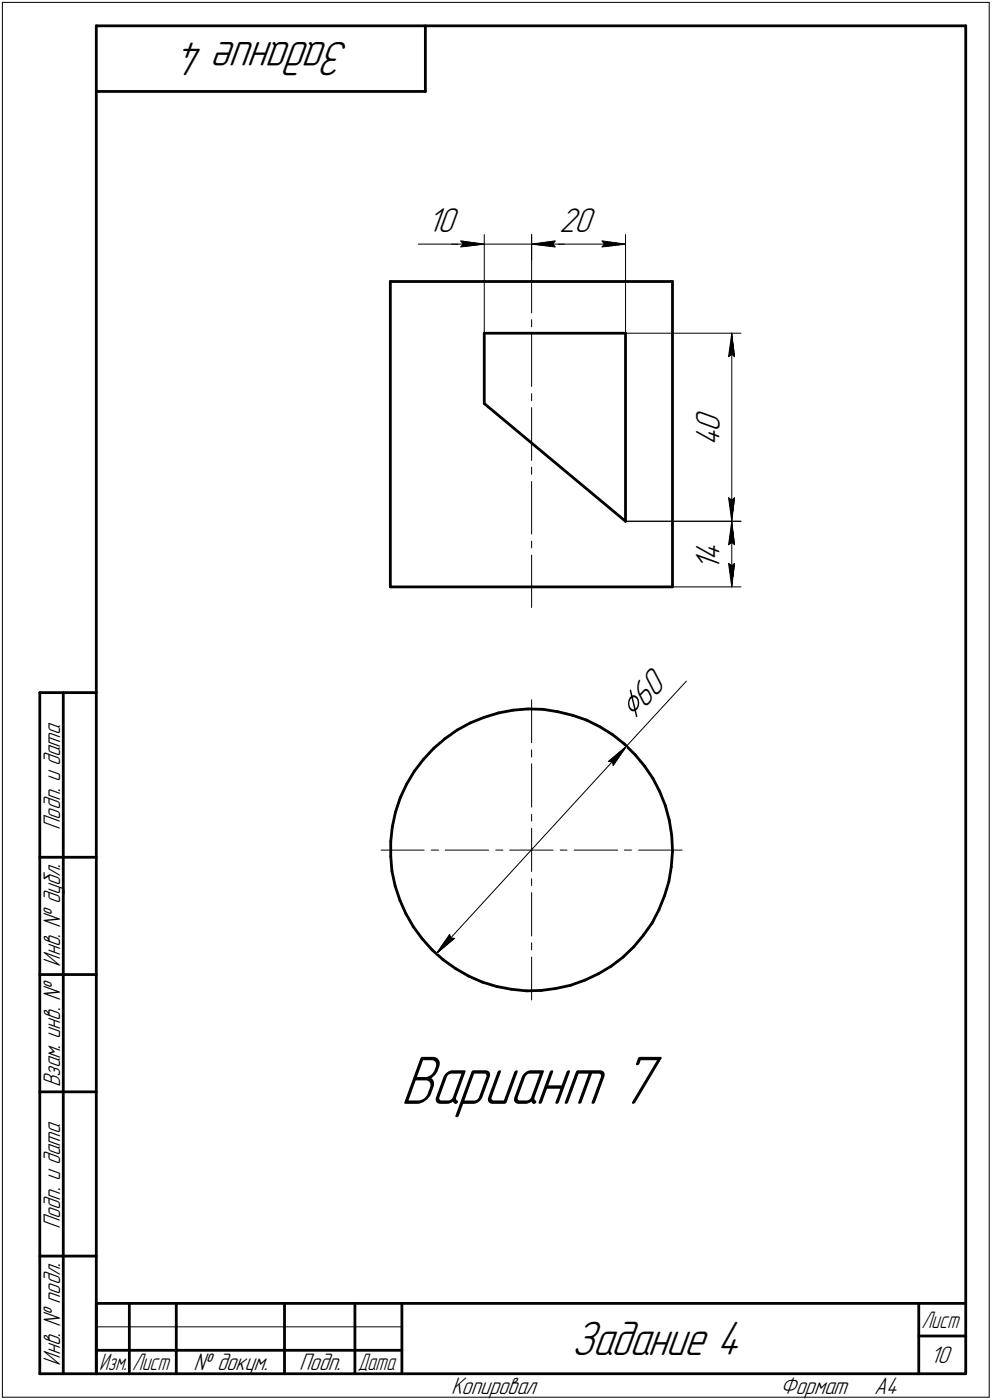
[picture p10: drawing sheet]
<svg xmlns="http://www.w3.org/2000/svg" width="211mm" height="298mm" viewBox="0 0 211 298" stroke-linecap="round" stroke-linejoin="round" font-family="sans-serif">
<defs><g id="words">
<text font-size="15.6" x="85.2" y="235">Вариант 7</text>
<g font-size="10.9">
<text x="74.4" y="9" transform="rotate(-180 74.4 9)">Задание 4</text>
<text x="121.6" y="288.5">Задание 4</text>
</g>
<text font-size="8.5" x="134.8" y="153.4" transform="rotate(-47 134.8 153.4)">Ç60</text>
<g font-size="7.8">
<text x="91" y="49.4">10</text>
<text x="119" y="49.4">20</text>
<text x="153.1" y="95.1" transform="rotate(-90 153.1 95.1)">4</text>
<text x="153.1" y="91.9" transform="rotate(-90 153.1 91.9)">0</text>
<text x="153.1" y="119.4" transform="rotate(-90 153.1 119.4)">4</text>
<text x="153.1" y="121.5" transform="rotate(-90 153.1 121.5)">1</text>
</g>
<g font-size="5.4">
<text x="12.8" y="176.7" transform="rotate(-90 12.8 176.7)">Подп. и дата</text>
<text x="12.8" y="205.8" transform="rotate(-90 12.8 205.8)">Инв. № дубл.</text>
<text x="12.8" y="231.6" transform="rotate(-90 12.8 231.6)">Взам. инв. №</text>
<text x="12.8" y="261.7" transform="rotate(-90 12.8 261.7)">Подп. и дата</text>
<text x="12.8" y="290.8" transform="rotate(-90 12.8 290.8)">Инв. № подл.</text>
<text x="41.2" y="291.8">№ докум.</text>
<text x="63.6" y="291.8">Подп.</text>
<text x="198" y="290.3">10</text>
<text x="96" y="296.8">Копировал</text>
<text x="166" y="296.8">Формат</text>
<text x="186" y="296.8">A4</text>
</g>
<g font-size="5.3">
<text x="196.1" y="282.8">Лист</text>
<text x="21.1" y="291.8">Изм.</text>
<text x="28.1" y="291.8">Лист</text>
<text x="76.1" y="291.8">Дата</text>
</g>
</g></defs>
<g fill="none" stroke="#000" stroke-width=".59">
<path d="M20.5 5.5v287zM20.5 5.5h185zM20.5 19.5h70zM90.5 5.5v14zM205.5 5.5v287zM83.1 59.9v65.1zM83.1 59.9h60zM143.1 59.9v65.1zM103 71h30.1zM103 71v14.9zM133.1 71v40zM103 85.9l30.1 25.1z"/>
<path d="M83.1 125h60zM8.5 147.5v145zM8.5 147.5h12zM13.5 147.5v145zM92.3 159.3l2.4-2zM92.3 159.3l-2.2 2.4zM94.7 157.3l2.6-1.9zM97.3 155.4l2.8-1.5zM100.1 153.9l2.9-1.2zM103 152.7l3.1-.9zM106.1 151.8l3.1-.6zM109.2 151.2l3.2-.2z"/>
<path d="M112.4 151h3.2zM115.6 151l3.1 .6zM118.7 151.6l3.1 .7zM121.8 152.3l3 1zM124.8 153.3l2.9 1.5zM127.7 154.8l2.7 1.7zM130.4 156.5l2.4 1.9zM132.8 158.4l2.3 2.3zM83.1 179.2v3.2zM83.5 176l-.4 3.2zM84.2 172.9l-.7 3.1zM85.2 169.8l-1 3.1z"/>
<path d="M86.5 167l-1.3 2.8zM88.1 164.3l-1.6 2.7zM90.1 161.7l-2 2.6zM135.1 160.7l2.1 2.5zM137.2 163.2l1.7 2.6zM138.9 165.8l1.5 2.8zM140.4 168.6l1.2 2.9zM141.6 171.5l.8 3.2zM142.4 174.7l.5 3.1zM142.9 177.8l.2 3.2zM8.5 182.5h12zM83.1 182.4l.3 3.1z"/>
<path d="M83.4 185.5l.7 3.1zM84.1 188.6l1 3.1zM85.1 191.7l1.3 2.9zM86.4 194.6l1.6 2.8zM88 197.4l1.8 2.5zM89.8 199.9l2.1 2.4zM136.9 199.1l-2 2.5zM138.8 196.5l-1.9 2.6zM140.2 193.7l-1.4 2.8zM141.4 190.8l-1.2 2.9zM142.3 187.7l-.9 3.1zM142.8 184.6l-.5 3.1z"/>
<path d="M143.1 181.4l-.3 3.2zM143.1 181v.4zM8.5 207.5h12zM91.9 202.3l2.4 2.1zM94.3 204.4l2.6 1.8zM96.9 206.2l2.8 1.7zM99.7 207.9l2.9 1.2zM102.6 209.1l3.1 1zM105.7 210.1l3.1 .6zM108.8 210.7l3.2 .3zM112 211l3.1-.1zM115.1 210.9l3.2-.4z"/>
<path d="M118.3 210.5l3.1-.7zM121.4 209.8l3.1-1.1zM124.5 208.7l2.8-1.4zM127.3 207.3l2.7-1.6zM130 205.7l2.6-1.9zM132.6 203.8l2.3-2.2zM8.5 232.5h12zM8.5 267.5h12zM20.5 277.5h185zM20.5 277.5v15zM27.5 277.5v15zM37.5 277.5v15z"/>
<path d="M60.5 277.5v15zM75.5 277.5v15zM85.5 277.5v15zM195.5 277.5v15zM8.5 292.5h12zM20.5 292.5h185zM20.5 287.5h7zM27.5 287.5h10zM37.5 287.5h23zM60.5 287.5h15zM75.5 287.5h10zM195.5 284.5h10z"/>
</g>
<g fill="none" stroke="#000" stroke-width=".21">
<path d="M.5 .5v297zM.5 .5h210zM210.5 .5v297zM89 52h14zM96.1 52h6.9zM98 51.3l5 .7zM98 51.3l.6 .7zM98 52.6l5-.6zM98.6 52l-.6 .6zM103 50v21zM103 52h10.1zM113.1 55.4v11.2z"/>
<path d="M113.1 50v5.4zM113.1 52l5 .6zM113.1 52l5-.7zM113.1 52h7zM113.1 52h20zM117.6 52l.5 .6zM118.1 51.3l-.5 .7zM128.1 52.6l5-.6zM128.1 51.3l.5 .7zM128.1 51.3l5 .7zM128.6 52l-.5 .6zM133.1 50v21z"/>
<path d="M113.1 71.1v11.2zM113.1 68.1v1.5zM133.1 71h24.5zM155 75.9l.7-.5zM155.7 71l.6 4.9zM155.7 75.4l.6 .5zM155.7 71l-.7 4.9zM155.7 71v40zM113.1 99.5v1.5zM113.1 86.8v11.2zM113.1 83.8v1.5zM113.1 118.2v11.2z"/>
<path d="M113.1 115.2v1.5zM113.1 102.5v11.2zM133.1 111h24.5zM155 120l.7 5zM155 120l.7 .5zM155 116l.7-.5zM155 106l.7 5zM155 106l.7 .5zM155.7 111l.6 5zM155.7 115.5l.6 .5zM155.7 111l-.7 5zM155.7 111v14z"/>
<path d="M155.7 106.5l.6-.5zM156.3 120l-.6 5zM156.3 106l-.6 5zM143.1 125h14.5zM155.7 120.5l.6-.5zM113.1 149v9.2zM113.1 159.7v1.5zM133.3 158.8l-2.8 4.2zM133.3 158.8l-40.5 44.3zM146 145l-12.7 13.8zM113.1 162.6v9.3zM113.1 173.4v1.4z"/>
<path d="M113.1 176.4v4.6zM129.5 162.1l.8 .1zM129.5 162.1l3.8-3.3zM130.3 162.2l.2 .8zM81.1 181h9.2zM91.8 181h1.5zM94.7 181h9.3zM95.7 199l-2.9 4.1zM95.7 199l.1 .7zM95.8 199.7l.9 .1zM105.5 181h1.5zM108.5 181h4.6z"/>
<path d="M113.1 181h4.6zM113.1 190.1v9.2zM113.1 187.1v1.5zM113.1 181v4.6zM119.2 181h1.4zM122.2 181h9.2zM132.8 181h1.6zM135.9 181h9.2zM92.8 203.1l3.9-3.3zM113.1 203.8v9.1zM113.1 200.7v1.6zM.5 297.5h210z"/>
<path d="M20.5 282.5h65z"/>
</g>
<g fill="#fff" stroke="#fff" stroke-width=".21">
<path d="M85.2 223.9h56.3zM85.2 223.9h56.3zM85.2 224h56.3zM85.2 224.1h56.3zM85.2 224.2h56.3zM85.2 224.3h56.3zM85.2 224.4h56.3zM85.2 224.5h56.3zM85.2 224.5h56.3zM85.2 224.6h56.3zM85.2 224.7h56.3zM85.2 224.8h56.3zM85.2 224.9h56.3zM85.2 225h56.3zM85.2 225h56.3zM85.2 225.1h56.3zM85.2 225.2h56.3zM85.2 225.3h56.3zM85.2 225.4h56.3zM85.2 225.5h56.3zM85.2 225.6h56.3zM85.2 225.6h56.3zM85.2 225.7h56.3zM85.2 225.8h56.3zM85.2 225.9h56.3zM85.2 226h56.3zM85.2 226.1h56.3zM85.2 226.1h56.3zM85.2 226.2h56.3zM85.2 226.3h56.3zM85.2 226.4h56.3zM85.2 226.5h56.3zM85.2 226.6h56.3zM85.2 226.7h56.3zM85.2 226.7h56.3zM85.2 226.8h56.3zM85.2 226.9h56.3zM85.2 227h56.3zM85.2 227.1h56.3zM85.2 227.2h56.3zM85.2 227.2h56.3zM85.2 227.3h56.3zM85.2 227.4h56.3zM85.2 227.5h56.3zM85.2 227.6h56.3zM85.2 227.7h56.3zM85.2 227.8h56.3zM85.2 227.8h56.3zM85.2 227.9h56.3zM85.2 228h56.3zM85.2 228.1h56.3zM85.2 228.2h56.3zM85.2 228.3h56.3zM85.2 228.3h56.3zM85.2 228.4h56.3zM85.2 228.5h56.3zM85.2 228.6h56.3zM85.2 228.7h56.3zM85.2 228.8h56.3zM85.2 228.9h56.3zM85.2 228.9h56.3zM85.2 229h56.3zM85.2 229.1h56.3zM85.2 229.2h56.3zM85.2 229.3h56.3zM85.2 229.4h56.3zM85.2 229.4h56.3zM85.2 229.5h56.3zM85.2 229.6h56.3zM85.2 229.7h56.3zM85.2 229.8h56.3zM85.2 229.9h56.3zM85.2 230h56.3zM85.2 230h56.3zM85.2 230.1h56.3zM85.2 230.2h56.3zM85.2 230.3h56.3zM85.2 230.4h56.3zM85.2 230.5h56.3zM85.2 230.5h56.3zM85.2 230.6h56.3zM85.2 230.7h56.3zM85.2 230.8h56.3zM85.2 230.9h56.3zM85.2 231h56.3zM85.2 231.1h56.3zM85.2 231.1h56.3zM85.2 231.2h56.3zM85.2 231.3h56.3zM85.2 231.4h56.3zM85.2 231.5h56.3zM85.2 231.6h56.3zM85.2 231.6h56.3zM85.2 231.7h56.3zM85.2 231.8h56.3zM85.2 231.9h56.3zM85.2 232h56.3zM85.2 232.1h56.3zM85.2 232.2h56.3zM85.2 232.2h56.3zM85.2 232.3h56.3zM85.2 232.4h56.3zM85.2 232.5h56.3zM85.2 232.6h56.3zM85.2 232.7h56.3zM85.2 232.7h56.3zM85.2 232.8h56.3zM85.2 232.9h56.3zM85.2 233h56.3zM85.2 233.1h56.3zM85.2 233.2h56.3zM85.2 233.3h56.3zM85.2 233.3h56.3zM85.2 233.4h56.3zM85.2 233.5h56.3zM85.2 233.6h56.3zM85.2 233.7h56.3zM85.2 233.8h56.3zM85.2 233.8h56.3zM85.2 233.9h56.3zM85.2 234h56.3zM85.2 234.1h56.3zM85.2 234.2h56.3zM85.2 234.3h56.3zM85.2 234.4h56.3zM85.2 234.4h56.3zM85.2 234.5h56.3zM85.2 234.6h56.3zM85.2 234.7h56.3zM85.2 234.8h56.3zM85.2 234.9h56.3zM85.2 234.9h56.3zM85.2 235h56.3zM85.2 235.1h56.3zM85.2 235.2h56.3zM85.2 235.3h56.3zM85.2 235.4h56.3zM85.2 235.5h56.3zM85.2 235.5h56.3zM85.2 235.6h56.3zM85.2 235.7h56.3zM85.2 235.8h56.3zM85.2 235.9h56.3zM85.2 236h56.3zM85.2 236.1h56.3zM85.2 236.1h56.3zM85.2 236.2h56.3zM85.2 236.3h56.3zM85.2 236.4h56.3zM85.2 236.5h56.3zM85.2 236.6h56.3zM85.2 236.6h56.3zM85.2 236.7h56.3zM85.2 236.8h56.3zM85.2 236.9h56.3zM85.2 237h56.3zM85.2 237.1h56.3zM85.2 237.2h56.3zM85.2 237.2h56.3zM85.2 237.3h56.3zM85.2 237.4h56.3zM85.2 237.5h56.3zM85.2 237.6h56.3zM85.2 237.7h56.3zM85.2 237.7h56.3zM85.2 237.8h56.3zM85.2 237.9h56.3zM85.2 238h56.3z"/>
<path d="M95.6 198.3h.2zM95.5 198.4h.3zM95.4 198.5h.5zM95.4 198.5h.6zM95.3 198.6h.8zM95.2 198.7h1zM95.2 198.8h1.1zM95.2 198.9h1.2zM95.1 199h1.3zM95.1 199.1h1.4zM95 199.1h1.7zM94.9 199.2h1.9zM94.8 199.3h2.1zM94.8 199.4h2.1zM94.7 199.5h2.3zM94.7 199.6h2.4zM94.7 199.6h2.5zM94.6 199.7h2.7zM94.5 199.8h2.9zM94.5 199.9h3zM94.4 200h3zM94.3 200.1h3zM94.3 200.2h2.9zM94.2 200.2h2.9zM94.1 200.3h2.8zM94.1 200.4h2.8zM94.1 200.5h2.7zM94 200.6h2.7zM93.9 200.7h2.7zM93.9 200.7h2.5zM93.8 200.8h2.6zM93.7 200.9h2.6zM93.7 201h2.5zM93.6 201.1h2.4zM93.6 201.2h2.3zM93.5 201.3h2.3zM93.5 201.3h2.3zM93.5 201.4h2.2zM93.4 201.5h2.1zM93.4 201.6h2zM93.4 201.7h1.9zM93.3 201.8h1.9zM93.3 201.8h1.9zM93.3 201.9h1.7zM93.2 202h1.7zM93.2 202.1h1.6zM93.1 202.2h1.6zM93.1 202.3h1.5zM93.1 202.4h1.3zM93 202.4h1.2zM93 202.5h1.1zM93 202.6h.9zM93 202.7h.7zM93 202.8h.6zM93 202.9h.4zM92.9 202.9h.3zM92.9 203h.1z"/>
<path d="M133.2 158.9h.1zM133 159h.3zM132.8 159.1h.5zM132.7 159.2h.6zM132.5 159.3h.8zM132.3 159.3h.9zM132.2 159.4h1zM132 159.5h1.2zM131.8 159.6h1.3zM131.6 159.7h1.5zM131.5 159.8h1.5zM131.4 159.9h1.6zM131.3 159.9h1.7zM131.2 160h1.7zM131.1 160.1h1.8zM131.1 160.2h1.8zM131 160.3h1.8zM130.8 160.4h2zM130.7 160.4h2.1zM130.6 160.5h2.2zM130.6 160.6h2.2zM130.5 160.7h2.2zM130.4 160.8h2.3zM130.3 160.9h2.3zM130.1 161h2.4zM130 161h2.5zM130 161.1h2.4zM129.9 161.2h2.4zM129.8 161.3h2.5zM129.7 161.4h2.5zM129.6 161.5h2.6zM129.5 161.5h2.7zM129.4 161.6h2.7zM129.3 161.7h2.7zM129.2 161.8h2.7zM129.1 161.9h2.8zM129 162h2.8zM128.9 162.1h2.8zM128.8 162.1h2.9zM128.9 162.2h2.8zM129 162.3h2.6zM129.1 162.4h2.5zM129.2 162.5h2.3zM129.3 162.6h2.1zM129.4 162.6h2zM129.5 162.7h1.8zM129.5 162.8h1.7zM129.6 162.9h1.5zM129.8 163h1.3zM129.9 163.1h1.2zM130 163.2h1zM130 163.2h1zM130.1 163.3h.8zM130.2 163.4h.6zM130.3 163.5h.5zM130.4 163.6h.3zM130.5 163.7h.1z"/>
<path d="M138.5 141h.2zM138.4 141.1h.4zM138.3 141.1h.6zM138.3 141.2h.6zM138.2 141.3h.8zM138.1 141.4h1zM138 141.5h1.2zM137.9 141.6h1.4zM137.8 141.6h1.6zM137.8 141.7h1.6zM137.7 141.8h1.8zM137.6 141.9h2.1zM137.6 142h2.2zM137.5 142.1h2.4zM137.4 142.2h2.6zM137.3 142.2h2.7zM137.2 142.3h2.9zM137.2 142.4h3zM137.1 142.5h3.2zM137 142.6h3.4zM136.9 142.7h3.6zM136.8 142.7h3.7zM136.7 142.8h3.9zM136.7 142.9h4.1zM136.6 143h4.3zM136.6 143.1h4.4zM136.5 143.2h4.6zM136.4 143.3h4.7zM136.3 143.3h4.9zM136.2 143.4h5.1zM136.1 143.5h5.3zM136.1 143.6h5.4zM136 143.7h5.6zM135.9 143.8h5.7zM135.8 143.8h5.9zM135.7 143.9h6.2zM135.6 144h6.4zM135.6 144.1h6.5zM135.6 144.2h6.6zM135.5 144.3h6.7zM135.4 144.4h6.9zM135.3 144.4h7.1zM135.2 144.5h7.3zM135.1 144.6h7.5zM135 144.7h7.7zM135 144.8h7.7zM134.9 144.9h7.9zM134.8 144.9h8.2zM134.7 145h8.4zM134.6 145.1h8.6zM134.5 145.2h8.8zM134.5 145.3h8.8zM134.5 145.4h8.9zM134.4 145.5h9.1zM134.3 145.5h9.3zM134.2 145.6h9.5zM134.1 145.7h9.7zM134 145.8h9.8zM133.9 145.9h10zM133.9 146h10zM133.8 146h10zM133.7 146.1h10.1zM133.6 146.2h10.1zM133.6 146.3h10zM133.5 146.4h10zM133.4 146.5h10zM133.3 146.6h10zM133.3 146.6h10zM133.2 146.7h10zM133.1 146.8h10zM133 146.9h10zM132.9 147h10.1zM132.8 147.1h10.1zM132.8 147.2h10zM132.7 147.2h10zM132.6 147.3h10.1zM132.6 147.4h10zM132.5 147.5h10zM132.4 147.6h10zM132.3 147.7h10zM132.2 147.7h10zM132.2 147.8h10zM132.1 147.9h10zM132 148h10zM131.9 148.1h10.1zM131.8 148.2h10.1zM131.7 148.3h10.1zM131.7 148.3h10zM131.6 148.4h10zM131.6 148.5h10zM131.5 148.6h10zM131.4 148.7h10zM131.3 148.8h10zM131.2 148.8h10zM131.1 148.9h10zM131.1 149h10zM131 149.1h10zM130.9 149.2h10.1zM130.8 149.3h10.1zM130.7 149.4h10.1zM130.6 149.4h10.1zM130.6 149.5h10zM130.7 149.6h9.8zM130.8 149.7h9.7zM130.9 149.8h9.5zM131 149.9h9.3zM131.1 149.9h9.1zM131.1 150h9zM131.2 150.1h8.8zM131.3 150.2h8.7zM131.4 150.3h8.6zM131.5 150.4h8.4zM131.6 150.5h8.2zM131.7 150.5h8zM131.8 150.6h7.8zM131.9 150.7h7.6zM132 150.8h7.4zM132.1 150.9h7.3zM132.2 151h7.1zM132.2 151h7zM132.3 151.1h6.8zM132.4 151.2h6.6zM132.5 151.3h6.5zM132.6 151.4h6.3zM132.7 151.5h6.2zM132.8 151.6h6zM132.9 151.6h5.8zM133 151.7h5.6zM133.1 151.8h5.4zM133.2 151.9h5.2zM133.3 152h5zM133.3 152.1h5zM133.4 152.1h4.8zM133.5 152.2h4.6zM133.6 152.3h4.4zM133.7 152.4h4.3zM133.8 152.5h4.1zM133.9 152.6h3.9zM134 152.7h3.8zM134.1 152.7h3.6zM134.2 152.8h3.4zM134.3 152.9h3.2zM134.4 153h3zM134.5 153.1h2.8zM134.5 153.2h2.7zM134.6 153.2h2.6zM134.7 153.3h2.4zM134.8 153.4h2.2zM134.9 153.5h2.1zM135 153.6h1.9zM135.1 153.7h1.7zM135.2 153.8h1.5zM135.3 153.8h1.4zM135.4 153.9h1.2zM135.5 154h1zM135.6 154.1h.8zM135.6 154.2h.7zM135.7 154.3h.5zM135.8 154.3h.3zM135.9 154.4h.2z"/>
<path d="M90.9 43.8h7.1zM90.9 43.9h7.1zM90.9 43.9h7.1zM90.9 44h7.1zM90.9 44.1h7.1zM90.9 44.2h7.1zM90.9 44.3h7.1zM90.9 44.4h7.1zM90.9 44.4h7.1zM90.9 44.5h7.1zM90.9 44.6h7.1zM90.9 44.7h7.1zM90.9 44.8h7.1zM90.9 44.9h7.1zM90.9 45h7.1zM90.9 45h7.1zM90.9 45.1h7.1zM90.9 45.2h7.1zM90.9 45.3h7.1zM90.9 45.4h7.1zM90.9 45.5h7.1zM90.9 45.6h7.1zM90.9 45.6h7.1zM90.9 45.7h7.1zM90.9 45.8h7.1zM90.9 45.9h7.1zM90.9 46h7.1zM90.9 46.1h7.1zM90.9 46.1h7.1zM90.9 46.2h7.1zM90.9 46.3h7.1zM90.9 46.4h7.1zM90.9 46.5h7.1zM90.9 46.6h7.1zM90.9 46.7h7.1zM90.9 46.7h7.1zM90.9 46.8h7.1zM90.9 46.9h7.1zM90.9 47h7.1zM90.9 47.1h7.1zM90.9 47.2h7.1zM90.9 47.2h7.1zM90.9 47.3h7.1zM90.9 47.4h7.1zM90.9 47.5h7.1zM90.9 47.6h7.1zM90.9 47.7h7.1zM90.9 47.8h7.1zM90.9 47.8h7.1zM90.9 47.9h7.1zM90.9 48h7.1zM90.9 48.1h7.1zM90.9 48.2h7.1zM90.9 48.3h7.1zM90.9 48.3h7.1zM90.9 48.4h7.1zM90.9 48.5h7.1zM90.9 48.6h7.1zM90.9 48.7h7.1zM90.9 48.8h7.1zM90.9 48.9h7.1zM90.9 48.9h7.1zM90.9 49h7.1zM90.9 49.1h7.1zM90.9 49.2h7.1zM90.9 49.3h7.1zM90.9 49.4h7.1zM90.9 49.4h7.1zM90.9 49.5h7.1zM90.9 49.6h7.1zM90.9 49.7h7.1zM90.9 49.8h7.1zM90.9 49.9h7.1zM90.9 50h7.1zM90.9 50h7.1zM90.9 50.1h7.1zM90.9 50.2h7.1zM90.9 50.3h7.1zM90.9 50.4h7.1zM90.9 50.5h7.1zM90.9 50.5h7.1zM90.9 50.6h7.1zM90.9 50.7h7.1zM90.9 50.8h7.1zM90.9 50.9h7.1z"/>
<path d="M97.6 50.8h.7zM97.6 50.9h1.3zM97.6 51h1.9zM97.6 51.1h2.5zM97.6 51.1h3.1zM97.6 51.2h3.7zM97.6 51.3h3.9zM97.6 51.4h4.1zM97.6 51.5h4.3zM97.6 51.6h4.5zM97.6 51.6h4.7zM97.6 51.7h4.8zM97.6 51.8h5.1zM97.6 51.9h5.3zM97.6 52h5.4zM97.6 52.1h5.3zM97.6 52.2h5zM97.6 52.2h4.8zM97.6 52.3h4.6zM97.6 52.4h4.3zM97.6 52.5h4.2zM97.6 52.6h3.9zM97.6 52.7h3.7zM97.6 52.7h3.1zM97.6 52.8h2.5zM97.6 52.9h1.9zM97.6 53h1.3zM97.6 53.1h.7z"/>
<path d="M118 50.8h.6zM117.4 50.9h1.2zM116.8 51h1.8zM116.2 51.1h2.4zM115.6 51.1h3zM114.9 51.2h3.7zM114.7 51.3h3.9zM114.6 51.4h4zM114.3 51.5h4.3zM114.1 51.6h4.5zM114 51.6h4.6zM113.7 51.7h4.9zM113.5 51.8h5.1zM113.4 51.9h5.2zM113.1 52h5.5zM113.4 52.1h5.2zM113.6 52.2h5zM113.8 52.2h4.8zM114 52.3h4.6zM114.3 52.4h4.3zM114.5 52.5h4.1zM114.7 52.6h3.9zM114.9 52.7h3.7zM115.6 52.7h3zM116.2 52.8h2.4zM116.8 52.9h1.8zM117.4 53h1.2zM118 53.1h.6z"/>
<path d="M119 43.8h8.2zM119 43.9h8.2zM119 43.9h8.2zM119 44h8.2zM119 44.1h8.2zM119 44.2h8.2zM119 44.3h8.2zM119 44.4h8.2zM119 44.4h8.2zM119 44.5h8.2zM119 44.6h8.2zM119 44.7h8.2zM119 44.8h8.2zM119 44.9h8.2zM119 45h8.2zM119 45h8.2zM119 45.1h8.2zM119 45.2h8.2zM119 45.3h8.2zM119 45.4h8.2zM119 45.5h8.2zM119 45.6h8.2zM119 45.6h8.2zM119 45.7h8.2zM119 45.8h8.2zM119 45.9h8.2zM119 46h8.2zM119 46.1h8.2zM119 46.1h8.2zM119 46.2h8.2zM119 46.3h8.2zM119 46.4h8.2zM119 46.5h8.2zM119 46.6h8.2zM119 46.7h8.2zM119 46.7h8.2zM119 46.8h8.2zM119 46.9h8.2zM119 47h8.2zM119 47.1h8.2zM119 47.2h8.2zM119 47.2h8.2zM119 47.3h8.2zM119 47.4h8.2zM119 47.5h8.2zM119 47.6h8.2zM119 47.7h8.2zM119 47.8h8.2zM119 47.8h8.2zM119 47.9h8.2zM119 48h8.2zM119 48.1h8.2zM119 48.2h8.2zM119 48.3h8.2zM119 48.3h8.2zM119 48.4h8.2zM119 48.5h8.2zM119 48.6h8.2zM119 48.7h8.2zM119 48.8h8.2zM119 48.9h8.2zM119 48.9h8.2zM119 49h8.2zM119 49.1h8.2zM119 49.2h8.2zM119 49.3h8.2zM119 49.4h8.2zM119 49.4h8.2zM119 49.5h8.2zM119 49.6h8.2zM119 49.7h8.2zM119 49.8h8.2zM119 49.9h8.2zM119 50h8.2zM119 50h8.2zM119 50.1h8.2zM119 50.2h8.2zM119 50.3h8.2zM119 50.4h8.2zM119 50.5h8.2zM119 50.5h8.2zM119 50.6h8.2zM119 50.7h8.2zM119 50.8h8.2zM119 50.9h8.2z"/>
<path d="M118 50.8h.6zM117.4 50.9h1.2zM116.8 51h1.8zM116.2 51.1h2.4zM115.6 51.1h3zM114.9 51.2h3.7zM114.7 51.3h3.9zM114.6 51.4h4zM114.3 51.5h4.3zM114.1 51.6h4.5zM114 51.6h4.6zM113.7 51.7h4.9zM113.5 51.8h5.1zM113.4 51.9h5.2zM113.1 52h5.5zM113.4 52.1h5.2zM113.6 52.2h5zM113.8 52.2h4.8zM114 52.3h4.6zM114.3 52.4h4.3zM114.5 52.5h4.1zM114.7 52.6h3.9zM114.9 52.7h3.7zM115.6 52.7h3zM116.2 52.8h2.4zM116.8 52.9h1.8zM117.4 53h1.2zM118 53.1h.6z"/>
<path d="M127.6 50.8h.7zM127.6 50.9h1.3zM127.6 51h1.9zM127.6 51.1h2.5zM127.6 51.1h3.1zM127.6 51.2h3.7zM127.6 51.3h4zM127.6 51.4h4.1zM127.6 51.5h4.3zM127.6 51.6h4.6zM127.6 51.6h4.7zM127.6 51.7h4.9zM127.6 51.8h5.2zM127.6 51.9h5.3zM127.6 52h5.5zM127.6 52.1h5.3zM127.6 52.2h5.1zM127.6 52.2h4.9zM127.6 52.3h4.6zM127.6 52.4h4.4zM127.6 52.5h4.2zM127.6 52.6h4zM127.6 52.7h3.7zM127.6 52.7h3.1zM127.6 52.8h2.5zM127.6 52.9h1.9zM127.6 53h1.3zM127.6 53.1h.7z"/>
<path d="M147.5 114.4h7.2zM147.5 114.5h7.2zM147.5 114.6h7.2zM147.5 114.6h7.2zM147.5 114.7h7.2zM147.5 114.8h7.2zM147.5 114.9h7.2zM147.5 115h7.2zM147.5 115.1h7.2zM147.5 115.1h7.2zM147.5 115.2h7.2zM147.5 115.3h7.2zM147.5 115.4h7.2zM147.5 115.5h7.2zM147.5 115.6h7.2zM147.5 115.7h7.2zM147.5 115.7h7.2zM147.5 115.8h7.2zM147.5 115.9h7.2zM147.5 116h7.2zM147.5 116.1h7.2zM147.5 116.2h7.2zM147.5 116.2h7.2zM147.5 116.3h7.2zM147.5 116.4h7.2zM147.5 116.5h7.2zM147.5 116.6h7.2zM147.5 116.7h7.2zM147.5 116.8h7.2zM147.5 116.8h7.2zM147.5 116.9h7.2zM147.5 117h7.2zM147.5 117.1h7.2zM147.5 117.2h7.2zM147.5 117.3h7.2zM147.5 117.3h7.2zM147.5 117.4h7.2zM147.5 117.5h7.2zM147.5 117.6h7.2zM147.5 117.7h7.2zM147.5 117.8h7.2zM147.5 117.9h7.2zM147.5 117.9h7.2zM147.5 118h7.2zM147.5 118.1h7.2zM147.5 118.2h7.2zM147.5 118.3h7.2zM147.5 118.4h7.2zM147.5 118.4h7.2zM147.5 118.5h7.2zM147.5 118.6h7.2zM147.5 118.7h7.2zM147.5 118.8h7.2zM147.5 118.9h7.2zM147.5 119h7.2zM147.5 119h7.2zM147.5 119.1h7.2zM147.5 119.2h7.2zM147.5 119.3h7.2zM147.5 119.4h7.2zM147.5 119.5h7.2zM147.5 119.5h7.2zM147.5 119.6h7.2zM147.5 119.7h7.2zM147.5 119.8h7.2zM147.5 119.9h7.2zM147.5 120h7.2zM147.5 120.1h7.2zM147.5 120.1h7.2zM147.5 120.2h7.2zM147.5 120.3h7.2zM147.5 120.4h7.2zM147.5 120.5h7.2zM147.5 120.6h7.2zM147.5 120.6h7.2zM147.5 120.7h7.2zM147.5 120.8h7.2zM147.5 120.9h7.2zM147.5 121h7.2zM147.5 121.1h7.2zM147.5 121.2h7.2zM147.5 121.2h7.2zM147.5 121.3h7.2zM147.5 121.4h7.2z"/>
<path d="M154.4 119.5h2.5zM154.5 119.5h2.4zM154.5 119.6h2.4zM154.5 119.7h2.4zM154.5 119.8h2.4zM154.5 119.9h2.4zM154.5 120h2.4zM154.5 120.1h2.4zM154.6 120.1h2.2zM154.6 120.2h2.2zM154.6 120.3h2.2zM154.6 120.4h2.2zM154.6 120.5h2.2zM154.6 120.6h2.2zM154.6 120.6h2.2zM154.7 120.7h2zM154.7 120.8h2zM154.7 120.9h2zM154.7 121h2zM154.7 121.1h2zM154.7 121.2h2zM154.7 121.2h2zM154.7 121.3h1.9zM154.8 121.4h1.8zM154.8 121.5h1.8zM154.8 121.6h1.8zM154.8 121.7h1.8zM154.8 121.8h1.8zM154.8 121.8h1.8zM154.8 121.9h1.8zM154.9 122h1.6zM154.9 122.1h1.6zM154.9 122.2h1.6zM154.9 122.3h1.6zM154.9 122.3h1.6zM154.9 122.4h1.6zM154.9 122.5h1.6zM154.9 122.6h1.6zM154.9 122.7h1.6zM154.9 122.8h1.6zM154.9 122.9h1.6zM154.9 122.9h1.6zM154.9 123h1.6zM154.9 123.1h1.6zM154.9 123.2h1.5zM155 123.3h1.4zM155 123.4h1.4zM155.1 123.4h1.2zM155.1 123.5h1.2zM155.2 123.6h1.1zM155.2 123.7h1zM155.2 123.8h1zM155.3 123.9h.8zM155.3 124h.8zM155.4 124h.7zM155.4 124.1h.6zM155.4 124.2h.6zM155.4 124.3h.6zM155.4 124.4h.6zM155.5 124.5h.5zM155.5 124.5h.4zM155.6 124.6h.3zM155.6 124.7h.3z"/>
<path d="M155.6 111.3h.3zM155.6 111.3h.3zM155.5 111.4h.4zM155.5 111.5h.5zM155.4 111.6h.6zM155.4 111.7h.6zM155.4 111.8h.6zM155.4 111.8h.6zM155.4 111.9h.7zM155.3 112h.8zM155.3 112.1h.8zM155.2 112.2h1zM155.2 112.3h1zM155.2 112.4h1.1zM155.1 112.4h1.2zM155.1 112.5h1.2zM155 112.6h1.4zM155 112.7h1.4zM154.9 112.8h1.5zM154.9 112.9h1.6zM154.9 112.9h1.6zM154.9 113h1.6zM154.9 113.1h1.6zM154.9 113.2h1.6zM154.9 113.3h1.6zM154.9 113.4h1.6zM154.9 113.5h1.6zM154.9 113.5h1.6zM154.9 113.6h1.6zM154.9 113.7h1.6zM154.9 113.8h1.6zM154.9 113.9h1.6zM154.9 114h1.6zM154.8 114h1.8zM154.8 114.1h1.8zM154.8 114.2h1.8zM154.8 114.3h1.8zM154.8 114.4h1.8zM154.8 114.5h1.8zM154.8 114.6h1.8zM154.7 114.6h1.9zM154.7 114.7h2zM154.7 114.8h2zM154.7 114.9h2zM154.7 115h2zM154.7 115.1h2zM154.7 115.1h2zM154.7 115.2h2zM154.6 115.3h2.2zM154.6 115.4h2.2zM154.6 115.5h2.2zM154.6 115.6h2.2zM154.6 115.7h2.2zM154.6 115.7h2.2zM154.6 115.8h2.2zM154.5 115.9h2.4zM154.5 116h2.4zM154.5 116.1h2.4zM154.5 116.2h2.4zM154.5 116.2h2.4zM154.5 116.3h2.4zM154.5 116.4h2.4z"/>
<path d="M147.5 86.9h7.2zM147.5 87h7.2zM147.5 87h7.2zM147.5 87.1h7.2zM147.5 87.2h7.2zM147.5 87.3h7.2zM147.5 87.4h7.2zM147.5 87.5h7.2zM147.5 87.5h7.2zM147.5 87.6h7.2zM147.5 87.7h7.2zM147.5 87.8h7.2zM147.5 87.9h7.2zM147.5 88h7.2zM147.5 88.1h7.2zM147.5 88.1h7.2zM147.5 88.2h7.2zM147.5 88.3h7.2zM147.5 88.4h7.2zM147.5 88.5h7.2zM147.5 88.6h7.2zM147.5 88.6h7.2zM147.5 88.7h7.2zM147.5 88.8h7.2zM147.5 88.9h7.2zM147.5 89h7.2zM147.5 89.1h7.2zM147.5 89.2h7.2zM147.5 89.2h7.2zM147.5 89.3h7.2zM147.5 89.4h7.2zM147.5 89.5h7.2zM147.5 89.6h7.2zM147.5 89.7h7.2zM147.5 89.7h7.2zM147.5 89.8h7.2zM147.5 89.9h7.2zM147.5 90h7.2zM147.5 90.1h7.2zM147.5 90.2h7.2zM147.5 90.3h7.2zM147.5 90.3h7.2zM147.5 90.4h7.2zM147.5 90.5h7.2zM147.5 90.6h7.2zM147.5 90.7h7.2zM147.5 90.8h7.2zM147.5 90.8h7.2zM147.5 90.9h7.2zM147.5 91h7.2zM147.5 91.1h7.2zM147.5 91.2h7.2zM147.5 91.3h7.2zM147.5 91.4h7.2zM147.5 91.4h7.2zM147.5 91.5h7.2zM147.5 91.6h7.2zM147.5 91.7h7.2zM147.5 91.8h7.2zM147.5 91.9h7.2zM147.5 91.9h7.2zM147.5 92h7.2zM147.5 92.1h7.2zM147.5 92.2h7.2zM147.5 92.3h7.2zM147.5 92.4h7.2zM147.5 92.5h7.2zM147.5 92.5h7.2zM147.5 92.6h7.2zM147.5 92.7h7.2zM147.5 92.8h7.2zM147.5 92.9h7.2zM147.5 93h7.2zM147.5 93h7.2zM147.5 93.1h7.2zM147.5 93.2h7.2zM147.5 93.3h7.2zM147.5 93.4h7.2zM147.5 93.5h7.2zM147.5 93.6h7.2zM147.5 93.6h7.2zM147.5 93.7h7.2zM147.5 93.8h7.2zM147.5 93.9h7.2zM147.5 94h7.2zM147.5 94.1h7.2zM147.5 94.1h7.2zM147.5 94.2h7.2zM147.5 94.3h7.2zM147.5 94.4h7.2zM147.5 94.5h7.2zM147.5 94.6h7.2zM147.5 94.7h7.2zM147.5 94.7h7.2zM147.5 94.8h7.2zM147.5 94.9h7.2zM147.5 95h7.2z"/>
<path d="M154.4 105.5h2.5zM154.5 105.6h2.4zM154.5 105.7h2.4zM154.5 105.7h2.4zM154.5 105.8h2.4zM154.5 105.9h2.4zM154.5 106h2.4zM154.5 106.1h2.4zM154.6 106.2h2.2zM154.6 106.3h2.2zM154.6 106.3h2.2zM154.6 106.4h2.2zM154.6 106.5h2.2zM154.6 106.6h2.2zM154.6 106.7h2.2zM154.7 106.8h2zM154.7 106.8h2zM154.7 106.9h2zM154.7 107h2zM154.7 107.1h2zM154.7 107.2h2zM154.7 107.3h2zM154.7 107.4h1.9zM154.8 107.4h1.8zM154.8 107.5h1.8zM154.8 107.6h1.8zM154.8 107.7h1.8zM154.8 107.8h1.8zM154.8 107.9h1.8zM154.8 107.9h1.8zM154.9 108h1.6zM154.9 108.1h1.6zM154.9 108.2h1.6zM154.9 108.3h1.6zM154.9 108.4h1.6zM154.9 108.5h1.6zM154.9 108.5h1.6zM154.9 108.6h1.6zM154.9 108.7h1.6zM154.9 108.8h1.6zM154.9 108.9h1.6zM154.9 109h1.6zM154.9 109.1h1.6zM154.9 109.1h1.6zM154.9 109.2h1.5zM155 109.3h1.4zM155 109.4h1.4zM155.1 109.5h1.2zM155.1 109.6h1.2zM155.2 109.6h1.1zM155.2 109.7h1zM155.2 109.8h1zM155.3 109.9h.8zM155.3 110h.8zM155.4 110.1h.7zM155.4 110.2h.6zM155.4 110.2h.6zM155.4 110.3h.6zM155.4 110.4h.6zM155.5 110.5h.5zM155.5 110.6h.4zM155.6 110.7h.3zM155.6 110.7h.3z"/>
<path d="M155.6 71.2h.3zM155.6 71.3h.3zM155.5 71.4h.4zM155.5 71.5h.5zM155.4 71.5h.6zM155.4 71.6h.6zM155.4 71.7h.6zM155.4 71.8h.6zM155.4 71.9h.7zM155.3 72h.8zM155.3 72.1h.8zM155.2 72.1h1zM155.2 72.2h1zM155.2 72.3h1.1zM155.1 72.4h1.2zM155.1 72.5h1.2zM155 72.6h1.4zM155 72.6h1.4zM154.9 72.7h1.5zM154.9 72.8h1.6zM154.9 72.9h1.6zM154.9 73h1.6zM154.9 73.1h1.6zM154.9 73.2h1.6zM154.9 73.2h1.6zM154.9 73.3h1.6zM154.9 73.4h1.6zM154.9 73.5h1.6zM154.9 73.6h1.6zM154.9 73.7h1.6zM154.9 73.7h1.6zM154.9 73.8h1.6zM154.9 73.9h1.6zM154.8 74h1.8zM154.8 74.1h1.8zM154.8 74.2h1.8zM154.8 74.3h1.8zM154.8 74.3h1.8zM154.8 74.4h1.8zM154.8 74.5h1.8zM154.7 74.6h1.9zM154.7 74.7h2zM154.7 74.8h2zM154.7 74.8h2zM154.7 74.9h2zM154.7 75h2zM154.7 75.1h2zM154.7 75.2h2zM154.6 75.3h2.2zM154.6 75.4h2.2zM154.6 75.4h2.2zM154.6 75.5h2.2zM154.6 75.6h2.2zM154.6 75.7h2.2zM154.6 75.8h2.2zM154.5 75.9h2.4zM154.5 75.9h2.4zM154.5 76h2.4zM154.5 76.1h2.4zM154.5 76.2h2.4zM154.5 76.3h2.4zM154.5 76.4h2.4z"/>
</g>
<g fill="#000" stroke="#000" stroke-width=".21">
<path d="M98.1 51.4h.6zM98.2 51.5h1.1zM98.3 51.6h1.7zM98.3 51.6h2.3zM98.4 51.7h2.8zM98.5 51.8h3.4zM98.6 51.9h3.8z"/>
<path d="M98.6 52h4.4zM98.6 52.1h3.8zM98.5 52.2h3.2zM98.4 52.2h2.5zM98.3 52.3h1.9zM98.2 52.4h1.3zM98.1 52.5h.7z"/>
<path d="M113.1 52h4.5zM113.9 52.1h3.8zM114.6 52.2h3.2zM115.3 52.2h2.6zM116 52.3h1.9zM116.8 52.4h1.2zM117.4 52.5h.7z"/>
<path d="M113.1 52h4.5zM113.9 52.1h3.8zM114.6 52.2h3.2zM115.3 52.2h2.6zM116 52.3h1.9zM116.8 52.4h1.2zM117.4 52.5h.7z"/>
<path d="M117.5 51.4h.6zM116.9 51.5h1.1zM116.2 51.6h1.7zM115.7 51.6h2.2zM115.1 51.7h2.8zM114.4 51.8h3.4zM113.8 51.9h3.9z"/>
<path d="M117.5 51.4h.6zM116.9 51.5h1.1zM116.2 51.6h1.7zM115.7 51.6h2.2zM115.1 51.7h2.8zM114.4 51.8h3.4zM113.8 51.9h3.9z"/>
<path d="M128.2 51.4h.6zM128.3 51.5h1.1zM128.4 51.6h1.6zM128.4 51.6h2.2zM128.4 51.7h2.8zM128.5 51.8h3.4zM128.6 51.9h3.9z"/>
<path d="M128.6 52h4.5zM128.6 52.1h3.8zM128.5 52.2h3.2zM128.4 52.2h2.6zM128.4 52.3h1.9zM128.3 52.4h1.2zM128.2 52.5h.7z"/>
<path d="M155.5 72.2h.2zM155.5 72.3h.2zM155.5 72.4h.2zM155.5 72.5h.2zM155.5 72.6h.2zM155.5 72.6h.2zM155.5 72.7h.2zM155.5 72.8h.2zM155.4 72.9h.3zM155.4 73h.3zM155.4 73.1h.3zM155.4 73.2h.3zM155.4 73.2h.3zM155.4 73.3h.3zM155.4 73.4h.3zM155.4 73.5h.3zM155.4 73.6h.3zM155.4 73.7h.3zM155.4 73.7h.3zM155.4 73.8h.3zM155.4 73.9h.3zM155.4 74h.3zM155.3 74.1h.4zM155.3 74.2h.4zM155.3 74.3h.4zM155.3 74.3h.4zM155.3 74.4h.4zM155.3 74.5h.4zM155.3 74.6h.4zM155.3 74.7h.4zM155.2 74.8h.5zM155.2 74.8h.5zM155.2 74.9h.5zM155.2 75h.5zM155.2 75.1h.5zM155.2 75.2h.5zM155.2 75.3h.5zM155.1 75.4h.6zM155.1 75.4h.6zM155.1 75.5h.5zM155.1 75.6h.4zM155.1 75.7h.3zM155.1 75.8h.2z"/>
<path d="M155.7 71.7h.2zM155.7 71.8h.2zM155.7 71.9h.2zM155.7 72h.2zM155.7 72.1h.2zM155.7 72.1h.2zM155.7 72.2h.2zM155.7 72.3h.2zM155.7 72.4h.3zM155.7 72.5h.3zM155.7 72.6h.3zM155.7 72.6h.3zM155.7 72.7h.3zM155.7 72.8h.3zM155.7 72.9h.3zM155.7 73h.3zM155.7 73.1h.3zM155.7 73.2h.3zM155.7 73.2h.3zM155.7 73.3h.3zM155.7 73.4h.3zM155.7 73.5h.3zM155.7 73.6h.3zM155.7 73.7h.3zM155.7 73.7h.3zM155.7 73.8h.4zM155.7 73.9h.4zM155.7 74h.4zM155.7 74.1h.4zM155.7 74.2h.4zM155.7 74.3h.4zM155.7 74.3h.4zM155.7 74.4h.4zM155.7 74.5h.4zM155.7 74.6h.5zM155.7 74.7h.5zM155.7 74.8h.5zM155.7 74.8h.5zM155.7 74.9h.5zM155.7 75h.5zM155.7 75.1h.5zM155.7 75.2h.5zM155.7 75.3h.6zM155.7 75.4h.6zM155.7 75.4h.6zM155.9 75.5h.4zM156 75.6h.3zM156 75.7h.3zM156.1 75.8h.2z"/>
<path d="M155.1 106.2h.2zM155.1 106.3h.3zM155.1 106.3h.4zM155.1 106.4h.5zM155.1 106.5h.6zM155.1 106.6h.6zM155.2 106.7h.5zM155.2 106.8h.5zM155.2 106.8h.5zM155.2 106.9h.5zM155.2 107h.5zM155.2 107.1h.5zM155.2 107.2h.5zM155.3 107.3h.4zM155.3 107.4h.4zM155.3 107.4h.4zM155.3 107.5h.4zM155.3 107.6h.4zM155.3 107.7h.4zM155.3 107.8h.4zM155.3 107.9h.4zM155.4 107.9h.3zM155.4 108h.3zM155.4 108.1h.3zM155.4 108.2h.3zM155.4 108.3h.3zM155.4 108.4h.3zM155.4 108.5h.3zM155.4 108.5h.3zM155.4 108.6h.3zM155.4 108.7h.3zM155.4 108.8h.3zM155.4 108.9h.3zM155.4 109h.3zM155.4 109.1h.3zM155.5 109.1h.2zM155.5 109.2h.2zM155.5 109.3h.2zM155.5 109.4h.2zM155.5 109.5h.2zM155.5 109.6h.2zM155.5 109.6h.2zM155.5 109.7h.2z"/>
<path d="M155.5 112.3h.2zM155.5 112.4h.2zM155.5 112.4h.2zM155.5 112.5h.2zM155.5 112.6h.2zM155.5 112.7h.2zM155.5 112.8h.2zM155.5 112.9h.2zM155.4 112.9h.3zM155.4 113h.3zM155.4 113.1h.3zM155.4 113.2h.3zM155.4 113.3h.3zM155.4 113.4h.3zM155.4 113.5h.3zM155.4 113.5h.3zM155.4 113.6h.3zM155.4 113.7h.3zM155.4 113.8h.3zM155.4 113.9h.3zM155.4 114h.3zM155.4 114h.3zM155.3 114.1h.4zM155.3 114.2h.4zM155.3 114.3h.4zM155.3 114.4h.4zM155.3 114.5h.4zM155.3 114.6h.4zM155.3 114.6h.4zM155.3 114.7h.4zM155.2 114.8h.5zM155.2 114.9h.5zM155.2 115h.5zM155.2 115.1h.5zM155.2 115.1h.5zM155.2 115.2h.5zM155.2 115.3h.5zM155.1 115.4h.6zM155.1 115.5h.6zM155.1 115.6h.5zM155.1 115.7h.4zM155.1 115.7h.3zM155.1 115.8h.2z"/>
<path d="M155.7 111.8h.2zM155.7 111.8h.2zM155.7 111.9h.2zM155.7 112h.2zM155.7 112.1h.2zM155.7 112.2h.2zM155.7 112.3h.2zM155.7 112.4h.2zM155.7 112.4h.3zM155.7 112.5h.3zM155.7 112.6h.3zM155.7 112.7h.3zM155.7 112.8h.3zM155.7 112.9h.3zM155.7 112.9h.3zM155.7 113h.3zM155.7 113.1h.3zM155.7 113.2h.3zM155.7 113.3h.3zM155.7 113.4h.3zM155.7 113.5h.3zM155.7 113.5h.3zM155.7 113.6h.3zM155.7 113.7h.3zM155.7 113.8h.3zM155.7 113.9h.4zM155.7 114h.4zM155.7 114h.4zM155.7 114.1h.4zM155.7 114.2h.4zM155.7 114.3h.4zM155.7 114.4h.4zM155.7 114.5h.4zM155.7 114.6h.4zM155.7 114.6h.5zM155.7 114.7h.5zM155.7 114.8h.5zM155.7 114.9h.5zM155.7 115h.5zM155.7 115.1h.5zM155.7 115.1h.5zM155.7 115.2h.5zM155.7 115.3h.6zM155.7 115.4h.6zM155.7 115.5h.6zM155.9 115.6h.4zM156 115.7h.3zM156 115.7h.3zM156.1 115.8h.2z"/>
<path d="M156.1 106.2h.2zM156 106.3h.3zM156 106.3h.3zM155.9 106.4h.4zM155.7 106.5h.6zM155.7 106.6h.6zM155.7 106.7h.6zM155.7 106.8h.5zM155.7 106.8h.5zM155.7 106.9h.5zM155.7 107h.5zM155.7 107.1h.5zM155.7 107.2h.5zM155.7 107.3h.5zM155.7 107.4h.5zM155.7 107.4h.4zM155.7 107.5h.4zM155.7 107.6h.4zM155.7 107.7h.4zM155.7 107.8h.4zM155.7 107.9h.4zM155.7 107.9h.4zM155.7 108h.4zM155.7 108.1h.4zM155.7 108.2h.3zM155.7 108.3h.3zM155.7 108.4h.3zM155.7 108.5h.3zM155.7 108.5h.3zM155.7 108.6h.3zM155.7 108.7h.3zM155.7 108.8h.3zM155.7 108.9h.3zM155.7 109h.3zM155.7 109.1h.3zM155.7 109.1h.3zM155.7 109.2h.3zM155.7 109.3h.3zM155.7 109.4h.3zM155.7 109.5h.3zM155.7 109.6h.3zM155.7 109.6h.2zM155.7 109.7h.2zM155.7 109.8h.2zM155.7 109.9h.2zM155.7 110h.2zM155.7 110.1h.2zM155.7 110.2h.2zM155.7 110.2h.2z"/>
<path d="M155.1 120.1h.2zM155.1 120.2h.3zM155.1 120.3h.4zM155.1 120.4h.5zM155.1 120.5h.6zM155.1 120.6h.6zM155.2 120.6h.5zM155.2 120.7h.5zM155.2 120.8h.5zM155.2 120.9h.5zM155.2 121h.5zM155.2 121.1h.5zM155.2 121.2h.5zM155.3 121.2h.4zM155.3 121.3h.4zM155.3 121.4h.4zM155.3 121.5h.4zM155.3 121.6h.4zM155.3 121.7h.4zM155.3 121.8h.4zM155.3 121.8h.4zM155.4 121.9h.3zM155.4 122h.3zM155.4 122.1h.3zM155.4 122.2h.3zM155.4 122.3h.3zM155.4 122.3h.3zM155.4 122.4h.3zM155.4 122.5h.3zM155.4 122.6h.3zM155.4 122.7h.3zM155.4 122.8h.3zM155.4 122.9h.3zM155.4 122.9h.3zM155.4 123h.3zM155.5 123.1h.2zM155.5 123.2h.2zM155.5 123.3h.2zM155.5 123.4h.2zM155.5 123.4h.2zM155.5 123.5h.2zM155.5 123.6h.2zM155.5 123.7h.2z"/>
<path d="M156.1 120.1h.2zM156 120.2h.3zM156 120.3h.3zM155.9 120.4h.4zM155.7 120.5h.6zM155.7 120.6h.6zM155.7 120.6h.6zM155.7 120.7h.5zM155.7 120.8h.5zM155.7 120.9h.5zM155.7 121h.5zM155.7 121.1h.5zM155.7 121.2h.5zM155.7 121.2h.5zM155.7 121.3h.5zM155.7 121.4h.4zM155.7 121.5h.4zM155.7 121.6h.4zM155.7 121.7h.4zM155.7 121.8h.4zM155.7 121.8h.4zM155.7 121.9h.4zM155.7 122h.4zM155.7 122.1h.4zM155.7 122.2h.3zM155.7 122.3h.3zM155.7 122.3h.3zM155.7 122.4h.3zM155.7 122.5h.3zM155.7 122.6h.3zM155.7 122.7h.3zM155.7 122.8h.3zM155.7 122.9h.3zM155.7 122.9h.3zM155.7 123h.3zM155.7 123.1h.3zM155.7 123.2h.3zM155.7 123.3h.3zM155.7 123.4h.3zM155.7 123.4h.3zM155.7 123.5h.3zM155.7 123.6h.2zM155.7 123.7h.2zM155.7 123.8h.2zM155.7 123.9h.2zM155.7 124h.2zM155.7 124h.2zM155.7 124.1h.2zM155.7 124.2h.2z"/>
<path d="M132.8 159.4h.2zM132.8 159.5h.1zM132.7 159.6h.1zM132.6 159.7h.2zM132.6 159.8h.2zM132.5 159.9h.2zM132.4 159.9h.2zM132.3 160h.3zM132.2 160.1h.3zM132.2 160.2h.2zM132.1 160.3h.3zM132 160.4h.3zM131.9 160.4h.3zM131.8 160.5h.4zM131.8 160.6h.4zM131.7 160.7h.4zM131.7 160.8h.4zM131.6 160.9h.4zM131.5 161h.4zM131.4 161h.4zM131.3 161.1h.5zM131.2 161.2h.5zM131.1 161.3h.6zM131.1 161.4h.6zM131.1 161.5h.5zM131 161.5h.5zM130.9 161.6h.6zM130.8 161.7h.6zM130.7 161.8h.6zM130.6 161.9h.7zM130.6 162h.6zM130.5 162.1h.6zM130.4 162.1h.7zM130.3 162.2h.8zM130.4 162.3h.6zM130.4 162.4h.5zM130.4 162.5h.5zM130.4 162.6h.4zM130.5 162.6h.2zM130.5 162.7h.2zM130.5 162.8h.1z"/>
<path d="M132.8 159.3h.1zM132.7 159.4h.1zM132.6 159.5h.2zM132.5 159.6h.2zM132.4 159.7h.2zM132.3 159.8h.3zM132.2 159.9h.3zM132.1 159.9h.3zM132 160h.3zM131.9 160.1h.3zM131.8 160.2h.4zM131.7 160.3h.4zM131.6 160.4h.4zM131.5 160.4h.4zM131.4 160.5h.4zM131.3 160.6h.5zM131.2 160.7h.5zM131.1 160.8h.6zM131 160.9h.6zM130.9 161h.6zM130.8 161h.6zM130.7 161.1h.6zM130.6 161.2h.6zM130.5 161.3h.6zM130.4 161.4h.7zM130.3 161.5h.8zM130.2 161.5h.8zM130.1 161.6h.8zM130 161.7h.8zM129.9 161.8h.8zM129.8 161.9h.8zM129.7 162h.9zM129.6 162.1h.9zM129.5 162.1h.9z"/>
<path d="M95.6 199.1h.2zM95.5 199.2h.3zM95.5 199.3h.3zM95.4 199.4h.4zM95.3 199.5h.5zM95.3 199.6h.5zM95.2 199.6h.6zM95.2 199.7h.6zM95.2 199.8h.6zM95.1 199.9h.7zM95 200h.7zM94.9 200.1h.7zM94.9 200.2h.6zM94.8 200.2h.6zM94.7 200.3h.6zM94.7 200.4h.5zM94.7 200.5h.5zM94.6 200.6h.5zM94.6 200.7h.5zM94.5 200.7h.5zM94.4 200.8h.5zM94.4 200.9h.4zM94.3 201h.4zM94.2 201.1h.5zM94.1 201.2h.5zM94.1 201.3h.4zM94.1 201.3h.3zM94 201.4h.3zM94 201.5h.3zM93.9 201.6h.3zM93.8 201.7h.3zM93.8 201.8h.3zM93.7 201.8h.3zM93.6 201.9h.3zM93.6 202h.2zM93.6 202.1h.1zM93.5 202.2h.1zM93.4 202.3h.2zM93.4 202.4h.2zM93.3 202.4h.2zM93.2 202.5h.2z"/>
<path d="M95.8 199.8h.9zM95.8 199.9h.8zM95.7 200h.8zM95.6 200.1h.8zM95.5 200.2h.9zM95.4 200.2h.9zM95.3 200.3h.8zM95.2 200.4h.8zM95.2 200.5h.7zM95.1 200.6h.7zM95.1 200.7h.7zM95 200.7h.7zM94.9 200.8h.6zM94.8 200.9h.6zM94.7 201h.6zM94.7 201.1h.5zM94.6 201.2h.6zM94.5 201.3h.5zM94.4 201.3h.5zM94.3 201.4h.5zM94.3 201.5h.4zM94.2 201.6h.5zM94.1 201.7h.5zM94.1 201.8h.3zM94 201.8h.3zM93.9 201.9h.3zM93.8 202h.3zM93.7 202.1h.4zM93.6 202.2h.3zM93.6 202.3h.2zM93.6 202.4h.1zM93.5 202.4h.1zM93.4 202.5h.2zM93.3 202.6h.2z"/>
</g>
<use href="#words"/>
</svg>
